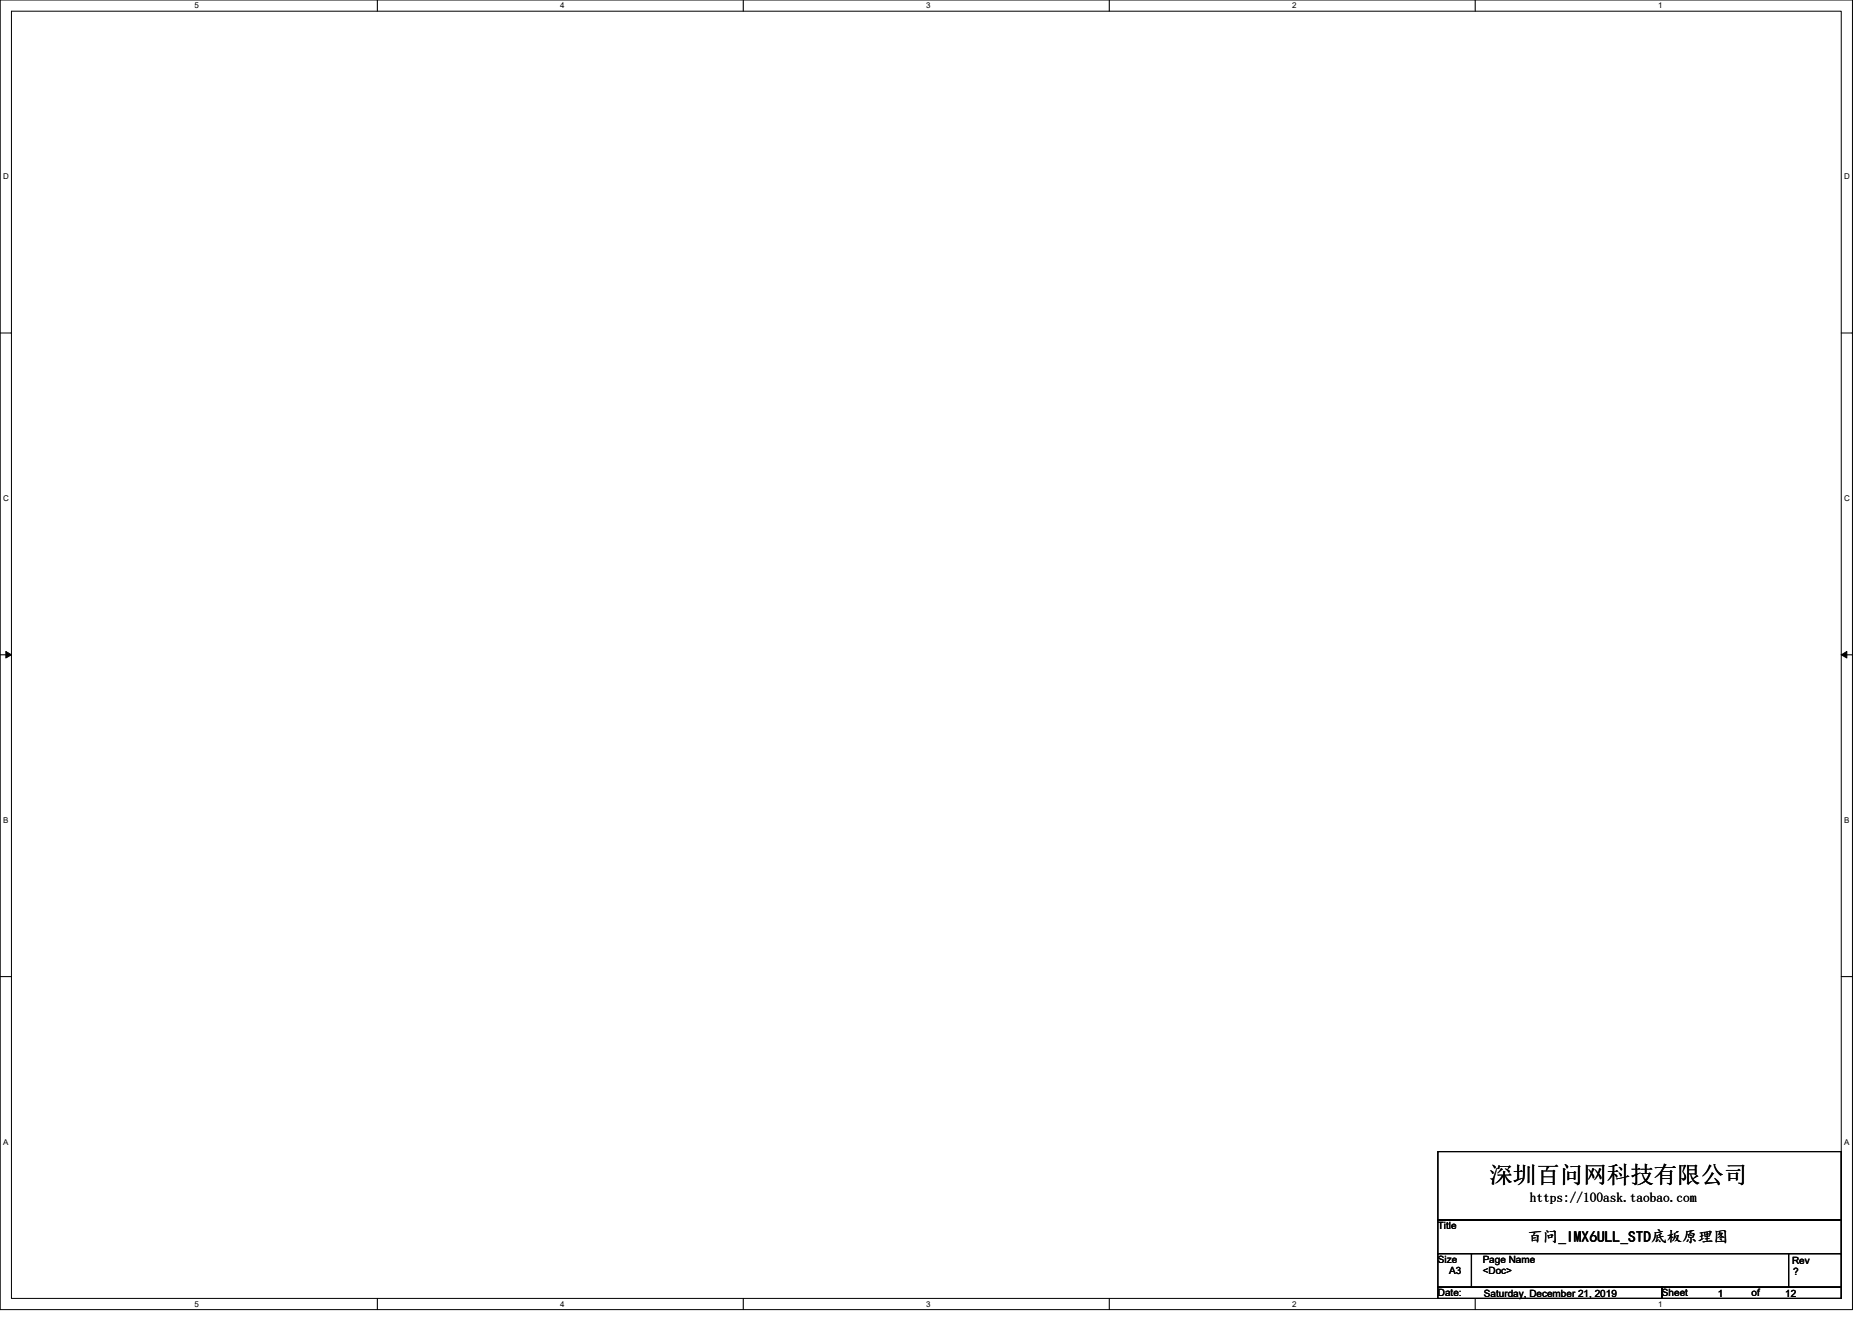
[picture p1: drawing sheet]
<svg xmlns="http://www.w3.org/2000/svg" width="297mm" height="210mm" viewBox="0 0 297 210" stroke-linecap="round" stroke-linejoin="round" font-family="sans-serif">
<defs><g id="words">
<text font-size="3.7" x="236.3" y="187.7">深圳百问网科技有限公司</text>
<text font-size="2.5" x="242.4" y="197.2">百问_IMX6ULL_STD底板原理图</text>
<text font-size="2.1" x="242.7" y="190.8">https://100ask.taobao.com</text>
<g font-size="1.6">
<text x="228.2" y="195.1">Title</text>
<text x="228.2" y="200.4">Size</text>
<text x="229.9" y="202.2">A3</text>
<text x="235.3" y="200.4">Page Name</text>
<text x="235.3" y="202.2">&lt;Doc&gt;</text>
<text x="284.3" y="200.6">Rev</text>
<text x="284.5" y="202.3">?</text>
<text x="228.2" y="205.7">Date:</text>
<text x="235.5" y="205.9">Saturday, December 21, 2019</text>
<text x="263.7" y="205.7">Sheet</text>
<text x="272.6" y="205.9">1</text>
<text x="277.9" y="205.7">of</text>
<text x="283.3" y="205.9">12</text>
</g>
<g font-size="1.3">
<text x="30.8" y="1.3">5</text>
<text x="88.9" y="1.3">4</text>
<text x="147" y="1.3">3</text>
<text x="205" y="1.3">2</text>
<text x="263.1" y="1.3">1</text>
<text x=".5" y="28.4">D</text>
<text x="292.6" y="28.4">D</text>
<text x=".5" y="79.5">C</text>
<text x="292.6" y="79.5">C</text>
<text x=".5" y="130.6">B</text>
<text x="292.6" y="130.6">B</text>
<text x=".5" y="181.7">A</text>
<text x="292.6" y="181.7">A</text>
<text x="30.8" y="207.4">5</text>
<text x="88.9" y="207.4">4</text>
<text x="147" y="207.4">3</text>
<text x="205" y="207.4">2</text>
<text x="263.1" y="207.4">1</text>
</g>
</g></defs>
<path d="M0 0h293.9v207.9h-293.9zM1.8 1.8h290.4v204.3h-290.4z" fill="none" stroke="#000" stroke-width=".16"/>
<g fill="#fff">
<path d="M30.8 .2h.7v1.4h-.7z"/>
<path d="M30.8 206.3h.7v1.4h-.7z"/>
</g>
<path d="M59.9 0v1.8M59.9 206.1v1.8" fill="none" stroke="#000" stroke-width=".17"/>
<g fill="#fff">
<path d="M88.9 .2h.7v1.4h-.7z"/>
<path d="M88.9 206.3h.7v1.4h-.7z"/>
</g>
<path d="M117.9 0v1.8M117.9 206.1v1.8" fill="none" stroke="#000" stroke-width=".17"/>
<g fill="#fff">
<path d="M147 .2h.7v1.4h-.7z"/>
<path d="M147 206.3h.7v1.4h-.7z"/>
</g>
<path d="M176 0v1.8M176 206.1v1.8" fill="none" stroke="#000" stroke-width=".17"/>
<g fill="#fff">
<path d="M205 .2h.7v1.4h-.7z"/>
<path d="M205 206.3h.7v1.4h-.7z"/>
</g>
<path d="M234.1 0v1.8M234.1 206.1v1.8" fill="none" stroke="#000" stroke-width=".17"/>
<g fill="#fff">
<path d="M263.1 .2h.7v1.4h-.7z"/>
<path d="M263.1 206.3h.7v1.4h-.7z"/>
<path d="M.5 27.3h.9v1.4h-.9z"/>
<path d="M292.6 27.3h.9v1.4h-.9z"/>
<path d="M.5 78.4h.9v1.4h-.9z"/>
<path d="M292.6 78.4h.9v1.4h-.9z"/>
</g>
<path d="M0 52.9h1.8M292.2 52.9h1.7" fill="none" stroke="#000" stroke-width=".17"/>
<g fill="#fff">
<path d="M.5 129.5h.8v1.4h-.8z"/>
<path d="M292.6 129.5h.9v1.4h-.9z"/>
</g>
<path d="M0 103.9h1.8M292.2 103.9h1.7" fill="none" stroke="#000" stroke-width=".17"/>
<path d="M.9 103.4l.9 .5-.9 .5zM292.2 103.9l.8-.5v1z" fill="#000" stroke="#000" stroke-width=".16"/>
<g fill="#fff">
<path d="M.5 180.5h.8v1.4h-.8z"/>
<path d="M292.6 180.5h.9v1.4h-.9z"/>
</g>
<path d="M0 155h1.8M292.2 155h1.7M228.2 182.8h64v10.8h-64zM228.2 193.6h64v5.4h-64zM228.2 199h5.3v5.3h-5.3zM233.5 199h50.3v5.3h-50.3zM283.8 199h8.4v5.3h-8.4zM228.2 204.3h35.5v1.8h-35.5zM263.7 204.3h28.5v1.8h-28.5z" fill="none" stroke="#000" stroke-width=".17"/>
<use href="#words"/>
</svg>
